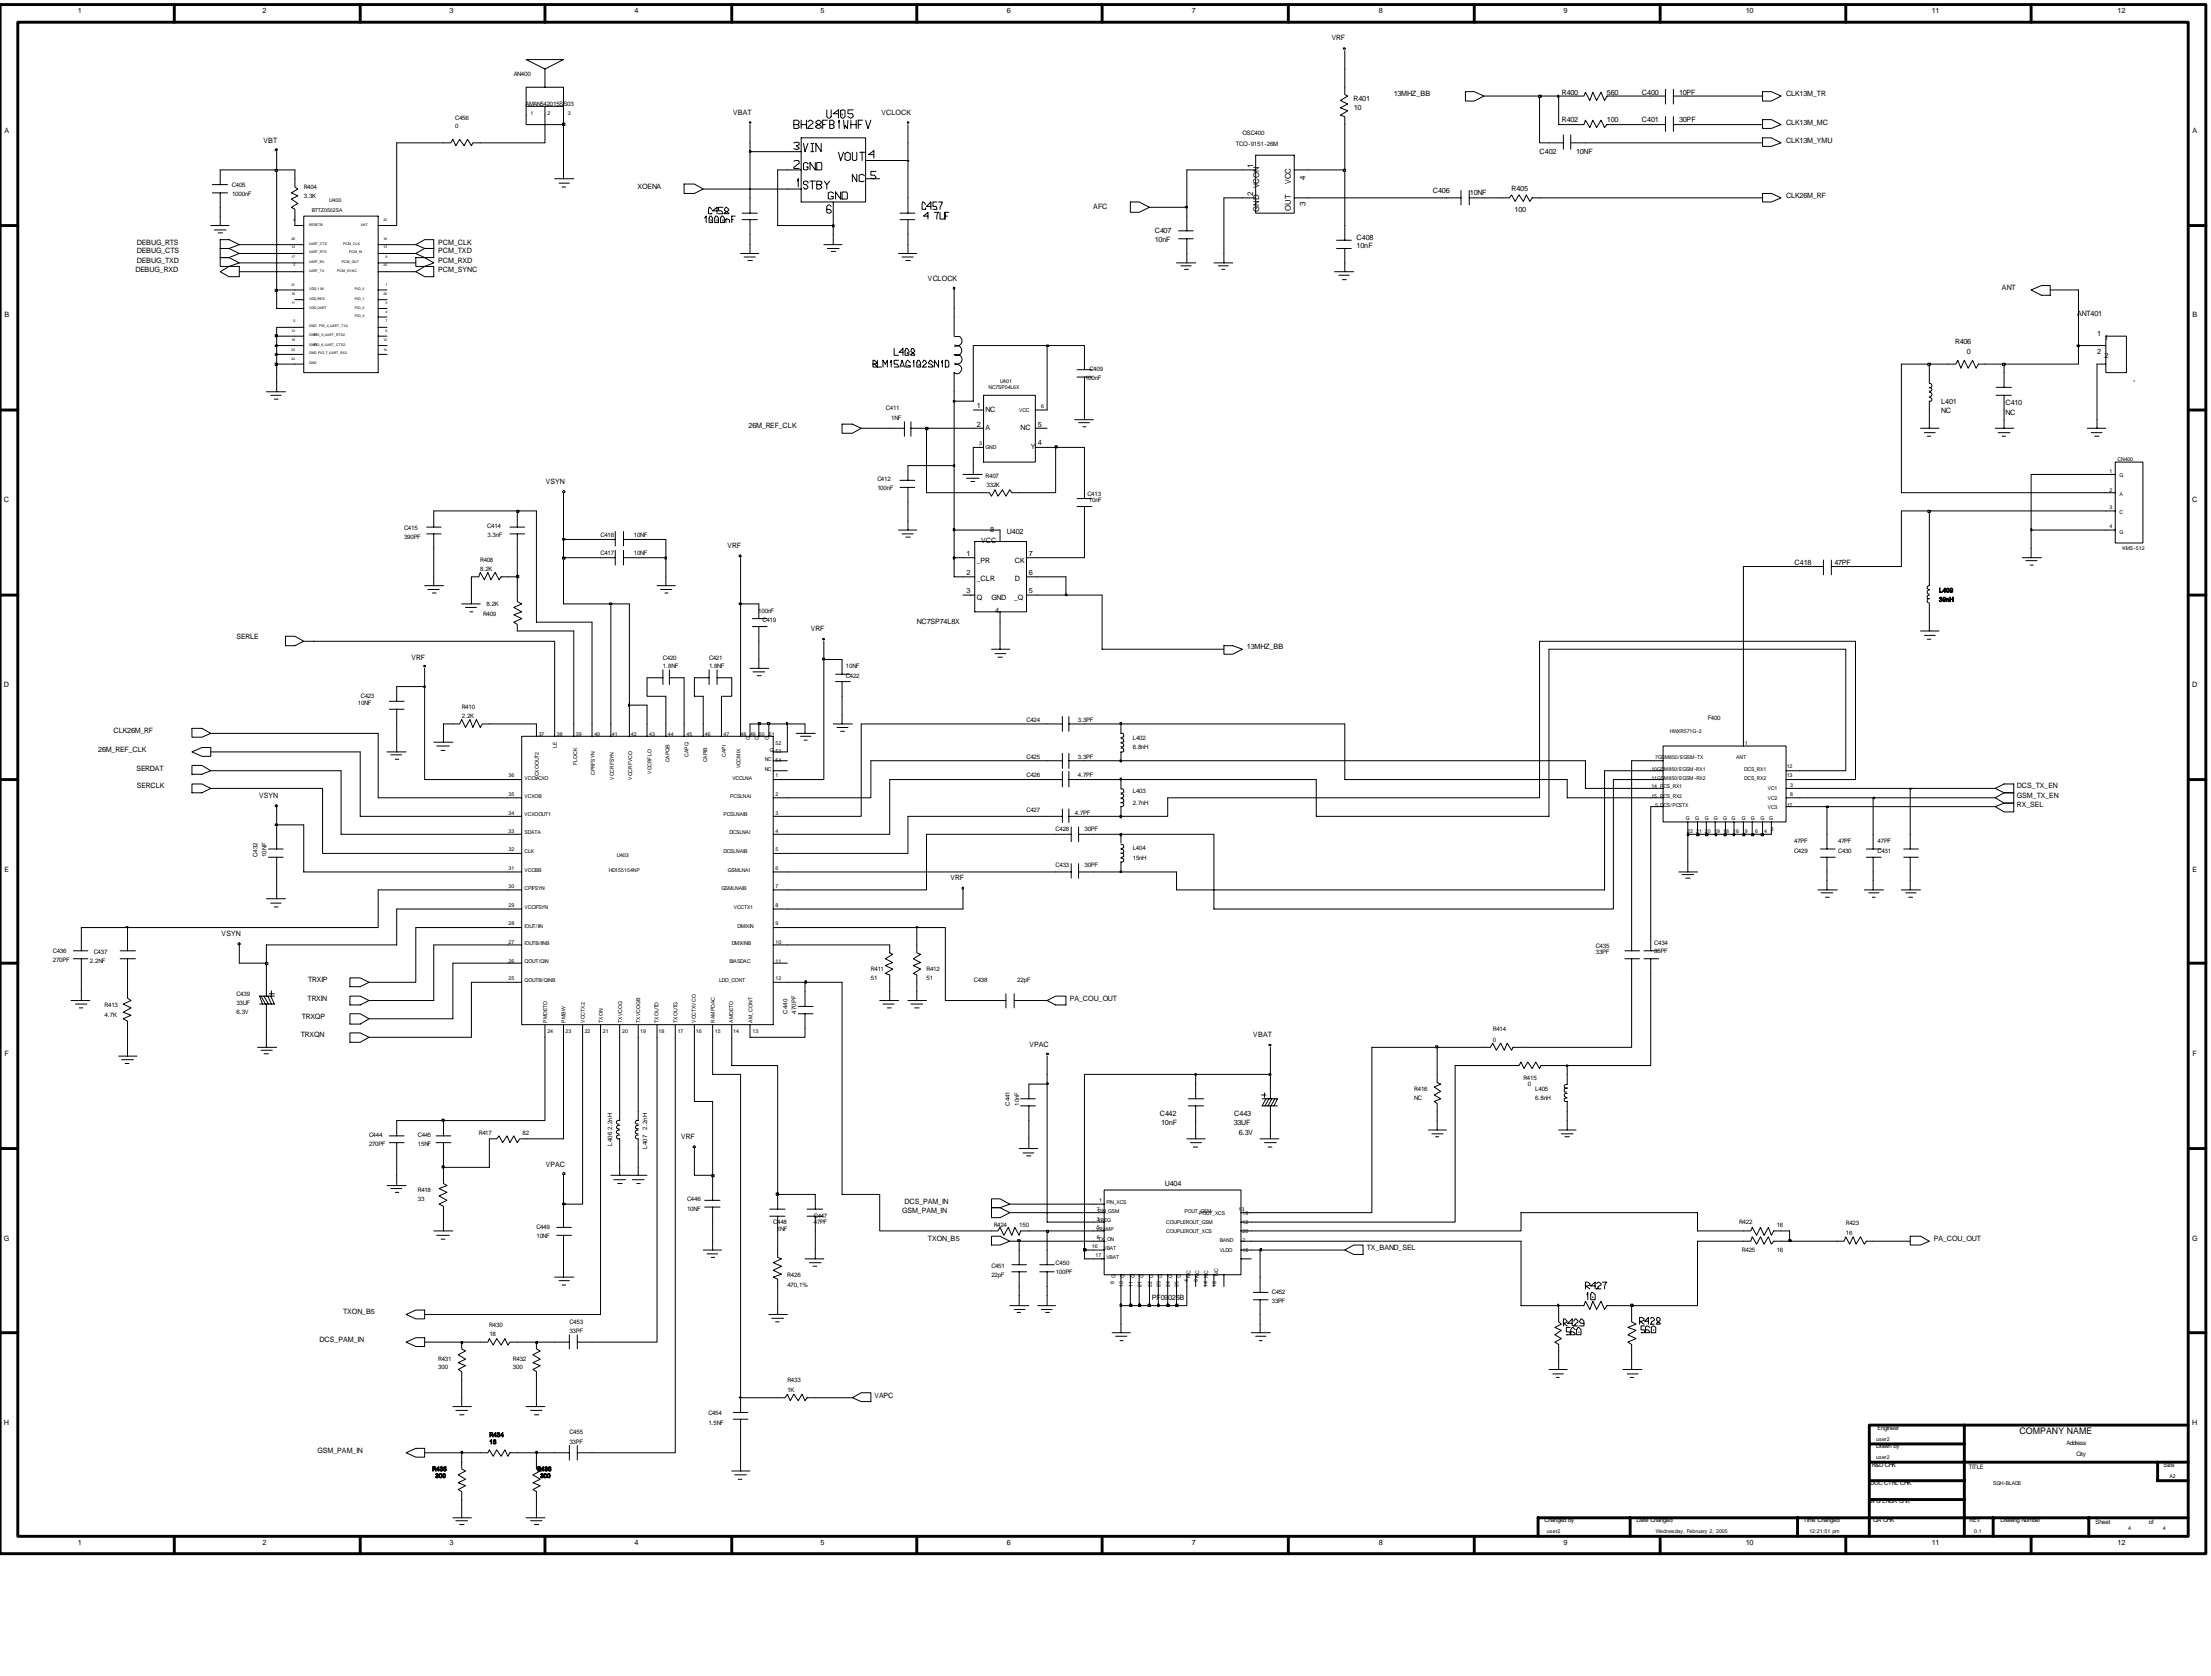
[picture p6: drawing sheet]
<svg xmlns="http://www.w3.org/2000/svg" width="159mm" height="121mm" viewBox="0 0 159 121" stroke-linecap="round" stroke-linejoin="round" font-family="sans-serif">
<defs><g id="words">
<text font-size="24.7" fill="#9cf" x="31.8" y="93.7" transform="rotate(-35 31.8 93.7)">Mobilchips</text>
<text font-size=".7" x="145.3" y="103.2">COMPANY NAME</text>
<g font-size=".5">
<text x="95.8" y="2.9">VRF</text>
<text x="125.6" y="1">10</text>
<text x="139" y="1">11</text>
<text x="152.4" y="1">12</text>
<text x="19" y="10.3">VBT</text>
<text x="52.8" y="8.3">VBAT</text>
<text x="63.4" y="8.3">VCLOCK</text>
<text x="97.4" y="7.9">10</text>
<text x="97.4" y="7.3">R401</text>
<text x="100.3" y="6.9">13MHZ_BB</text>
<text x="110.8" y="11.1">C402</text>
<text x="112.4" y="6.8">R400</text>
<text x="112.4" y="8.8">R402</text>
<text x="113.4" y="11.1">10NF</text>
<text x="115.6" y="6.8">560</text>
<text x="115.6" y="8.8">100</text>
<text x="118.1" y="8.8">C401</text>
<text x="118.1" y="6.8">C400</text>
<text x="120.8" y="6.8">10PF</text>
<text x="120.8" y="8.8">30PF</text>
<text x="128.5" y="10.3">CLK13M_YMU</text>
<text x="128.5" y="9">CLK13M_MC</text>
<text x="128.5" y="6.9">CLK13M_TR</text>
<text x="9.9" y="17.6">DEBUG_RTS</text>
<text x="31.5" y="17.6">PCM_CLK</text>
<text x="45.9" y="13.6">XOENA</text>
<text x="78.7" y="15.1">AFC</text>
<text x="83.1" y="17.4">10nF</text>
<text x="83.1" y="16.8">C407</text>
<text x="97.6" y="17.2">C408</text>
<text x="97.6" y="17.9">10nF</text>
<text x="103.1" y="13.9">C406</text>
<text x="105.8" y="14">10NF</text>
<text x="108.8" y="13.7">R405</text>
<text x="109" y="15.3">100</text>
<text x="128.5" y="14.2">CLK26M_RF</text>
<text x="9.7" y="19.5">DEBUG_RXD</text>
<text x="9.9" y="18.9">DEBUG_TXD</text>
<text x="9.9" y="18.2">DEBUG_CTS</text>
<text x="31.5" y="18.9">PCM_RXD</text>
<text x="31.5" y="19.5">PCM_SYNC</text>
<text x="31.5" y="18.2">PCM_TXD</text>
<text x="66.8" y="20.2">VCLOCK</text>
<text x="144" y="20.9">ANT</text>
<text x="149.4" y="22.7">ANT401</text>
<text x="70.9" y="29.7">NC</text>
<text x="139.7" y="29.7">NC</text>
<text x="139.7" y="29">L401</text>
<text x="140.7" y="24.7">R406</text>
<text x="144.3" y="29.1">C410</text>
<text x="144.3" y="29.9">NC</text>
<text x="39.3" y="34.8">VSYN</text>
<text x="53.9" y="30.8">26M_REF_CLK</text>
<text x="73.4" y="31">NC</text>
<text x="52.3" y="39.4">VRF</text>
<text x="70.3" y="41.8">_CLR</text>
<text x="70.3" y="40.5">_PR</text>
<text x="70.6" y="39.1">VCC</text>
<text x="72.4" y="38.4">U402</text>
<text x="73" y="40.5">CK</text>
<text x="129.1" y="40.7">C418</text>
<text x="132" y="40.7">47PF</text>
<text x="17" y="46">SERLE</text>
<text x="29.6" y="47.4">VRF</text>
<text x="58.3" y="45.4">VRF</text>
<text x="66" y="44.9">NC7SP74L8X</text>
<text x="71.3" y="43.2">GND</text>
<text x="73" y="43.2">_Q</text>
<text x="89.7" y="46.7">13MHZ_BB</text>
<text x="8.2" y="52.8">CLK26M_RF</text>
<text x="7.1" y="54.1">26M_REF_CLK</text>
<text x="9.8" y="55.4">SERDAT</text>
<text x="9.9" y="56.7">SERCLK</text>
<text x="18.6" y="57.4">VSYN</text>
<text x="145.1" y="56.7">DCS_TX_EN</text>
<text x="145.1" y="57.4">GSM_TX_EN</text>
<text x="145.1" y="58">RX_SEL</text>
<text x="68.4" y="63.3">VRF</text>
<text x="15.9" y="67.3">VSYN</text>
<text x="22.1" y="72">TRXIN</text>
<text x="22.2" y="70.7">TRXIP</text>
<text x="77" y="72">PA_COU_OUT</text>
<text x="21.6" y="74.6">TRXQN</text>
<text x="21.7" y="73.3">TRXQP</text>
<text x="74.1" y="75.3">VPAC</text>
<text x="90.2" y="74.6">VBAT</text>
<text x="39.3" y="84">VPAC</text>
<text x="49" y="81.9">VRF</text>
<text x="83.4" y="80.3">C442</text>
<text x="83.6" y="80.9">10nF</text>
<text x="88.8" y="80.9">33UF</text>
<text x="88.8" y="80.3">C443</text>
<text x="89.1" y="81.7">6.3V</text>
<text x="64.9" y="87.2">GSM_PAM_IN</text>
<text x="65.1" y="86.6">DCS_PAM_IN</text>
<text x="66.8" y="89.3">TXON_B5</text>
<text x="83.8" y="85.3">U404</text>
<text x="98.4" y="89.9">TX_BAND_SEL</text>
<text x="139.1" y="89.3">PA_COU_OUT</text>
<text x="24.7" y="94.6">TXON_B5</text>
<text x="82.9" y="93.5">PF09026B</text>
<text x="23" y="96.6">DCS_PAM_IN</text>
<text x="62.9" y="100.6">VAPC</text>
<text x="22.9" y="104.5">GSM_PAM_IN</text>
<text x="125.6" y="111.2">10</text>
<text x="139" y="111.2">11</text>
<text x="152.4" y="111.2">12</text>
</g>
<g font-size=".4">
<text x="37" y="5.4">AN400</text>
<text x="32.8" y="8.6">C456</text>
<text x="37.8" y="7.6">AMAN542015SS03</text>
<text x="38.2" y="8.3">1</text>
<text x="40.9" y="8.3">3</text>
<text x="88.9" y="10.5">TCO-9151-26M</text>
<text x="89.4" y="9.7">OSC400</text>
<text x="16.7" y="13.4">C405</text>
<text x="16.7" y="14.1">1000nF</text>
<text x="21.9" y="13.6">R404</text>
<text x="21.9" y="14.2">3.3K</text>
<text x="22.4" y="15.3">BTTZ0502SA</text>
<text x="23.7" y="14.5">U400</text>
<text x="63.7" y="29.5">C411</text>
<text x="71.1" y="28">NC7SP04L6X</text>
<text x="72" y="27.5">U401</text>
<text x="73.3" y="29.7">VCC</text>
<text x="78.1" y="27.3">100nF</text>
<text x="78.4" y="26.7">C409</text>
<text x="63.1" y="35.3">100nF</text>
<text x="63.1" y="34.6">C412</text>
<text x="64.1" y="30.2">1NF</text>
<text x="70.9" y="34.4">R407</text>
<text x="70.9" y="32.3">GND</text>
<text x="71" y="35.1">332K</text>
<text x="78.2" y="35.7">C413</text>
<text x="152.4" y="33.1">CN400</text>
<text x="29.1" y="38.8">390PF</text>
<text x="29.1" y="38.1">C415</text>
<text x="34.6" y="41.1">8.2K</text>
<text x="34.6" y="40.4">R408</text>
<text x="35.1" y="38">C414</text>
<text x="35.1" y="38.6">3.3nF</text>
<text x="43.2" y="38.6">C416</text>
<text x="43.2" y="39.9">C417</text>
<text x="45.6" y="38.6">10NF</text>
<text x="45.6" y="39.9">10NF</text>
<text x="78.3" y="36.1">10nF</text>
<text x="152.7" y="39.6">KMS-512</text>
<text x="34.8" y="44.3">R409</text>
<text x="35" y="43.6">8.2K</text>
<text x="47.7" y="47.4">C420</text>
<text x="51" y="47.4">C421</text>
<text x="54.6" y="44.1">100nF</text>
<text x="54.9" y="44.8">C419</text>
<text x="139.5" y="43.3">39nH</text>
<text x="139.5" y="42.6">L409</text>
<text x="25.7" y="50.7">10NF</text>
<text x="26" y="50.2">C423</text>
<text x="33.2" y="51.7">2.2K</text>
<text x="33.2" y="51">R410</text>
<text x="38.8" y="52.9">37</text>
<text x="40.1" y="52.9">38</text>
<text x="41.4" y="52.9">39</text>
<text x="42.8" y="52.9">40</text>
<text x="44" y="52.9">41</text>
<text x="45.4" y="52.9">42</text>
<text x="46.7" y="52.9">43</text>
<text x="47.7" y="48.1">1.8NF</text>
<text x="48.1" y="52.9">44</text>
<text x="49.4" y="52.9">45</text>
<text x="50.7" y="52.9">46</text>
<text x="51" y="48.1">1.8NF</text>
<text x="52.1" y="52.9">47</text>
<text x="53.3" y="52.9">48</text>
<text x="54" y="52.9">49</text>
<text x="54.6" y="52.9">50</text>
<text x="55.3" y="52.9">51</text>
<text x="55.8" y="53.6">52</text>
<text x="60.9" y="48.8">C422</text>
<text x="60.9" y="48.1">10NF</text>
<text x="73.9" y="51.9">C424</text>
<text x="77.5" y="51.9">3.3PF</text>
<text x="81.5" y="53.9">6.8nH</text>
<text x="81.5" y="53.2">L402</text>
<text x="120.2" y="52.8">HWXR571G-2</text>
<text x="122.9" y="51.8">F400</text>
<text x="36.6" y="59.9">33</text>
<text x="36.6" y="55.9">36</text>
<text x="36.6" y="57.2">35</text>
<text x="36.6" y="58.6">34</text>
<text x="37.8" y="56.1">VCCVCXO</text>
<text x="37.8" y="57.4">VCXOB</text>
<text x="37.8" y="58.7">VCXOOUT1</text>
<text x="52.1" y="58.7">PCSLNAIB</text>
<text x="52.5" y="57.4">PCSLNAI</text>
<text x="52.7" y="56.1">VCCLNA</text>
<text x="55" y="54.7">NC</text>
<text x="55" y="55.4">NC</text>
<text x="55.8" y="54.2">53</text>
<text x="55.8" y="54.9">54</text>
<text x="73.9" y="58.4">C427</text>
<text x="73.9" y="55.9">C426</text>
<text x="73.9" y="54.6">C425</text>
<text x="76" y="59.8">C428</text>
<text x="77.3" y="58.6">4.7PF</text>
<text x="77.5" y="55.9">4.7PF</text>
<text x="77.5" y="54.6">3.3PF</text>
<text x="78" y="59.8">30PF</text>
<text x="81.5" y="57">L403</text>
<text x="81.5" y="57.9">2.7nH</text>
<text x="118.8" y="55.4">10GSM850/EGSM-RX1</text>
<text x="118.8" y="56.1">11GSM850/EGSM-RX2</text>
<text x="118.8" y="56.7">14 PCS_RX1</text>
<text x="118.8" y="57.4">15 PCS_RX2</text>
<text x="119.1" y="58">5 DCS/PCSTX</text>
<text x="119.1" y="54.6">7GSM850/EGSM-TX</text>
<text x="121.4" y="59.9">22</text>
<text x="122" y="59.9">21</text>
<text x="122.7" y="59.9">20</text>
<text x="123.3" y="59.9">19</text>
<text x="124" y="59.9">18</text>
<text x="124.7" y="59.9">16</text>
<text x="124.9" y="54.6">ANT</text>
<text x="125.5" y="55.4">DCS_RX1</text>
<text x="125.5" y="56.1">DCS_RX2</text>
<text x="127.2" y="56.8">VC1</text>
<text x="127.2" y="57.6">VC2</text>
<text x="127.2" y="58.2">VC3</text>
<text x="128.6" y="55.3">12</text>
<text x="128.6" y="55.9">13</text>
<text x="128.6" y="58">17</text>
<text x="36.6" y="63.9">30</text>
<text x="36.6" y="61.2">32</text>
<text x="36.6" y="62.6">31</text>
<text x="36.6" y="65.2">29</text>
<text x="37.8" y="64">CPIFSYN</text>
<text x="37.8" y="60">SDATA</text>
<text x="37.8" y="61.4">CLK</text>
<text x="37.8" y="62.7">VCCBB</text>
<text x="37.8" y="65.4">VCCIFSYN</text>
<text x="43.8" y="62.7">HD155154NP</text>
<text x="44.4" y="61.7">U403</text>
<text x="51.9" y="64">GSMLNAIB</text>
<text x="52.1" y="61.4">DCSLNAIB</text>
<text x="52.4" y="62.7">GSMLNAI</text>
<text x="52.5" y="60">DCSLNAI</text>
<text x="52.8" y="65.4">VCCTX1</text>
<text x="76" y="62.3">C433</text>
<text x="78" y="62.3">30PF</text>
<text x="81.5" y="61.2">L404</text>
<text x="81.5" y="61.9">15nH</text>
<text x="129.1" y="60.7">47PF</text>
<text x="129.1" y="61.4">C429</text>
<text x="132.3" y="60.7">47PF</text>
<text x="132.3" y="61.4">C430</text>
<text x="135.1" y="61.4">C431</text>
<text x="135.1" y="60.7">47PF</text>
<text x="3.8" y="69.2">270PF</text>
<text x="3.8" y="68.5">C436</text>
<text x="6.5" y="69.3">2.2NF</text>
<text x="6.7" y="68.7">C437</text>
<text x="17" y="71.7">C439</text>
<text x="36.6" y="67.9">27</text>
<text x="36.6" y="66.6">28</text>
<text x="36.6" y="70.5">25</text>
<text x="36.6" y="69.2">26</text>
<text x="37.8" y="68">IOUTB/IINB</text>
<text x="37.8" y="66.7">IOUT/IIN</text>
<text x="37.8" y="70.7">QOUTB/QINB</text>
<text x="37.8" y="69.3">QOUT/QIN</text>
<text x="51.7" y="70.7">LDO_CONT</text>
<text x="52.5" y="69.3">BIASDAC</text>
<text x="52.7" y="68">DMIXINB</text>
<text x="53.1" y="66.7">DMIXIN</text>
<text x="55.8" y="70.5">12</text>
<text x="55.8" y="69.2">11</text>
<text x="55.8" y="67.9">10</text>
<text x="62.7" y="69.9">R411</text>
<text x="62.7" y="70.5">51</text>
<text x="66.7" y="69.9">R412</text>
<text x="66.7" y="70.5">51</text>
<text x="70.1" y="70.7">C438</text>
<text x="73.2" y="70.7">22pF</text>
<text x="114.8" y="68.7">33PF</text>
<text x="114.8" y="68.2">C435</text>
<text x="119" y="68.5">33PF</text>
<text x="119" y="68">C434</text>
<text x="7.5" y="72.4">R413</text>
<text x="7.5" y="73.1">4.7K</text>
<text x="17" y="72.9">6.3V</text>
<text x="17" y="72.3">33UF</text>
<text x="39.4" y="74.3">24</text>
<text x="40.7" y="74.3">23</text>
<text x="42.1" y="74.3">22</text>
<text x="43.4" y="74.3">21</text>
<text x="44.8" y="74.3">20</text>
<text x="46.1" y="74.3">19</text>
<text x="47.4" y="74.3">18</text>
<text x="48.8" y="74.3">17</text>
<text x="50.1" y="74.3">16</text>
<text x="51.4" y="74.3">15</text>
<text x="52.8" y="74.3">14</text>
<text x="54.1" y="74.3">13</text>
<text x="107.4" y="74.2">R414</text>
<text x="109.6" y="77.7">R415</text>
<text x="26.6" y="82.4">270PF</text>
<text x="26.6" y="81.8">C444</text>
<text x="30.1" y="82.4">15NF</text>
<text x="30.1" y="81.8">C445</text>
<text x="34.4" y="81.7">R417</text>
<text x="37.6" y="81.7">82</text>
<text x="101.8" y="79.1">NC</text>
<text x="101.8" y="78.5">R416</text>
<text x="110.5" y="78.5">L405</text>
<text x="110.5" y="79.1">6.8nH</text>
<text x="30.1" y="85.8">R418</text>
<text x="30.1" y="86.4">33</text>
<text x="38.6" y="89.1">10NF</text>
<text x="38.6" y="88.4">C449</text>
<text x="49.4" y="86.4">C446</text>
<text x="49.4" y="87.1">10NF</text>
<text x="55.6" y="88.1">C448</text>
<text x="55.9" y="88.6">1NF</text>
<text x="58.6" y="87.6">C447</text>
<text x="58.6" y="88.1">47PF</text>
<text x="71.5" y="88.2">R424</text>
<text x="73.3" y="88.2">150</text>
<text x="78.6" y="89.8">16</text>
<text x="78.9" y="88.6">VRAMP</text>
<text x="79" y="87.9">VREG</text>
<text x="79" y="87.2">PIN_GSM</text>
<text x="79" y="89.3">TX_ON</text>
<text x="79.4" y="89.9">VBAT</text>
<text x="79.6" y="86.6">PIN_XCS</text>
<text x="83.9" y="88">COUPLEROUT_GSM</text>
<text x="83.9" y="88.7">COUPLEROUT_XCS</text>
<text x="85.2" y="87.2">POUT_GSM</text>
<text x="86.3" y="87.4">POUT_XCS</text>
<text x="87.8" y="89.4">BAND</text>
<text x="89.1" y="87.1">13</text>
<text x="89.4" y="88">12</text>
<text x="89.4" y="89.4">2</text>
<text x="89.4" y="88.7">20</text>
<text x="89.4" y="87.4">19</text>
<text x="125.1" y="88.1">R422</text>
<text x="127.8" y="88.2">16</text>
<text x="132.8" y="88.1">R423</text>
<text x="132.8" y="88.9">16</text>
<text x="35.2" y="95.5">R430</text>
<text x="41" y="95.9">33PF</text>
<text x="41" y="95.3">C453</text>
<text x="56.7" y="91.9">R426</text>
<text x="56.7" y="92.6">470,1%</text>
<text x="71.3" y="91.9">22pF</text>
<text x="71.3" y="91.2">C451</text>
<text x="76" y="91.7">100PF</text>
<text x="76" y="91">C450</text>
<text x="78.8" y="90.5">17</text>
<text x="79.6" y="90.6">VBAT</text>
<text x="87.8" y="90">VLDO</text>
<text x="89.4" y="90">15</text>
<text x="91.5" y="93.1">C452</text>
<text x="91.5" y="93.7">33PF</text>
<text x="125.3" y="90">R425</text>
<text x="127.8" y="90">16</text>
<text x="31.5" y="97.9">R431</text>
<text x="31.5" y="98.5">300</text>
<text x="35.2" y="96.1">18</text>
<text x="36.9" y="97.9">R432</text>
<text x="36.9" y="98.5">300</text>
<text x="51" y="101.8">C454</text>
<text x="56.7" y="100.1">1K</text>
<text x="56.7" y="99.5">R433</text>
<text x="31.1" y="105.8">R435</text>
<text x="31.3" y="106.3">300</text>
<text x="35.2" y="103.9">18</text>
<text x="35.2" y="103.4">R434</text>
<text x="38.7" y="105.8">R436</text>
<text x="38.9" y="106.3">300</text>
<text x="41" y="103.2">C455</text>
<text x="41" y="103.9">33PF</text>
<text x="51" y="102.5">1.5NF</text>
<text x="134.6" y="106.8">DOC CTRL CHK</text>
<text x="134.7" y="105.6">R&amp;D CHK</text>
<text x="135" y="104.2">Drawn by</text>
<text x="135" y="105">user2</text>
<text x="135" y="103.7">user2</text>
<text x="135.1" y="102.9">Engineer</text>
<text x="141.7" y="105.7">TITLE</text>
<text x="143.4" y="106.8">SGH-BLADE</text>
<text x="148.7" y="104">Address</text>
<text x="149.4" y="104.7">City</text>
<text x="155.7" y="105.6">Size</text>
<text x="156.1" y="106.3">A2</text>
<text x="111.1" y="109.5">Changed by</text>
<text x="111.3" y="110.3">user2</text>
<text x="117.8" y="109.5">Date Changed</text>
<text x="119.1" y="110.3">Wednesday, February 2, 2005</text>
<text x="129.8" y="109.5">Time Changed</text>
<text x="130.2" y="110.3">12:21:51 pm</text>
<text x="134.5" y="108.1">MFG ENGR CHK</text>
<text x="134.8" y="109.5">QA CHK</text>
<text x="141.7" y="109.5">REV</text>
<text x="142" y="110.3">0.1</text>
<text x="143.9" y="109.5">Drawing Number</text>
<text x="150.8" y="109.6">Sheet</text>
<text x="154.6" y="109.6">of</text>
</g>
<g font-size=".3">
<text x="21" y="17.9">14</text>
<text x="21" y="17.2">26</text>
<text x="22.2" y="16.2">RESETB</text>
<text x="22.2" y="17.6">UART_CTS</text>
<text x="24.7" y="17.6">PCM_CLK</text>
<text x="26" y="16.2">ANT</text>
<text x="27.6" y="17.9">13</text>
<text x="27.6" y="15.9">22</text>
<text x="27.6" y="17.2">16</text>
<text x="21" y="21.9">11</text>
<text x="21" y="23.9">12</text>
<text x="21" y="21.2">18</text>
<text x="21" y="20.5">21</text>
<text x="21" y="18.5">17</text>
<text x="22.2" y="22.2">VDD_UART</text>
<text x="22.2" y="18.2">UART_RTS</text>
<text x="22.2" y="23.5">GND PIO_4_UART_TX2</text>
<text x="22.2" y="18.9">UART_RX</text>
<text x="22.2" y="21.6">VDD_REG</text>
<text x="22.2" y="19.5">UART_TX</text>
<text x="22.2" y="20.9">VDD_1.8V</text>
<text x="24.3" y="19.5">PCM_SYNC</text>
<text x="24.6" y="18.9">PCM_OUT</text>
<text x="25.1" y="18.2">PCM_IN</text>
<text x="25.5" y="20.9">PIO_0</text>
<text x="25.5" y="22.2">PIO_2</text>
<text x="25.5" y="22.8">PIO_3</text>
<text x="25.5" y="21.6">PIO_1</text>
<text x="27.6" y="21.2">25</text>
<text x="27.6" y="19.2">20</text>
<text x="21" y="25.2">23</text>
<text x="21" y="25.9">24</text>
<text x="21" y="24.5">19</text>
<text x="22.2" y="24.2">GND</text>
<text x="22.2" y="25.5">GND PIO_7_UART_RX2</text>
<text x="22.2" y="26.2">GND</text>
<text x="22.2" y="24.9">GND</text>
<text x="22.6" y="24.9">PIO_6_UART_CTS2</text>
<text x="22.6" y="24.2">PIO_5_UART_RTS2</text>
<text x="27.6" y="24.5">10</text>
<text x="27.6" y="25.2">15</text>
</g>
</g></defs>
<path d="M0 120.6v-120.6h159.1v120.6" fill="none" stroke="#fff" stroke-width=".07"/>
<g fill="none" stroke="#000" stroke-width=".07">
<path d="M15.2 16.2h1.3M15.3 13.3h1.1M15.3 13.9h1.1M15.4 16.5h.9M15.7 16.8h.3M15.8 19.5l.7-.3h.7v.7h-.7zM15.8 17.9h.7l.7 .3-.7 .3h-.7zM15.8 17.2h.7l.7 .4-.7 .3h-.7zM15.8 18.5h.7l.7 .4-.7 .3h-.7zM15.8 12.2v1.1M15.8 13.9v1M15.8 15.5v.7"/>
<path d="M19.8 10.7h.1v.1zM19.9 10.9v1.3M21.2 12.9v.6l.2 .1-.4 .3 .4 .2-.4 .2 .4 .3-.4 .3 .2 .2v.4M21.2 16.2h.7M21.2 19.5h.7M21.2 18.9h.7M21.2 17.6h.7M21.2 18.2h.7M21.9 15.5h5.3v11.3h-5.3zM27.2 16.2h.6M27.2 19.5h.6M27.2 18.9h.6"/>
<path d="M27.2 17.6h.6M27.2 18.2h.6M29.9 19.5l.7-.3h.6v.7h-.6zM29.9 18.2l.7-.3h.6v.6h-.6zM29.9 18.5h.7l.6 .4-.6 .3h-.7zM29.9 17.6l.7-.4h.6v.7h-.6zM31.9 10.3h.5l.2-.3 .2 .5 .3-.5 .3 .5 .2-.5 .3 .5 .1-.2h.6M37.9 6.3h2.6v1.4h-2.6zM37.9 7.7v.6M39.2 5l-1.3-.7h2.6l-1.3 .7v1.3M39.2 7.7v.6M39.9 12.9h1.4"/>
<path d="M40.2 13.2h.8M40.4 13.5h.3M40.5 7.7v.6M40.5 12.2v.7M49.2 13.2h.8l.6 .4-.6 .3h-.8zM53.3 18.2h1.3M53.4 15.3h1.1M53.4 15.8h1.1M53.5 18.5h.8M53.8 18.7h.3M53.9 8.8l.1 .1zM54 9v1.3"/>
<path d="M54 14.2v1.1M54 15.8v1.1M54 17.6v.6M56.7 12.2h.9M56.7 13.6h.9M56.7 10.9h.9M57.6 9.9h4.7v4.6h-4.7zM59.3 17.6h1.3M59.5 17.9h.9M59.8 18.1h.3M60 14.5v1M60 16.9v.7"/>
<path d="M62.3 12.9h1M62.3 11.5h1M64.7 18.2h1.3M64.8 15.3h1M64.8 15.8h1M64.9 18.5h.8M65.2 18.7h.3M65.3 8.8l.1 .1zM65.3 9v1.3M65.3 14.2v1.1M65.3 15.8v1.1M65.3 17.6v.6"/>
<path d="M81.3 14.5h.7l.7 .4-.7 .4h-.7zM84.7 18.9h1.3M84.8 16.6h1.1M84.8 17.2h1.1M85 19.1h.7M85.2 19.4h.3M85.4 15.5v1.1M85.4 17.2v1.7M87.3 18.9h1.4M87.7 19.1h.7M87.9 19.4h.2M88.1 18.2v.7"/>
<path d="M89.4 12.2h.9M89.4 14.2h.9M90.3 11.2h2.8v4.1h-2.8zM93.1 12.2h1M93.1 14.2h1M96 19.5h1.4M96.2 17.9h1M96.2 17.3h1M96.3 19.8h.8M96.7 3.5h.1h-.1zM96.8 6.3v.5l.2 .1-.6 .3 .6 .3-.6 .3 .6 .2-.6 .3 .4 .1v.6M96.8 3.7v1.3"/>
<path d="M96.8 16.2v1.1M96.8 17.9v1.6M104.1 14.2h1M105.1 13.7v1M105.4 6.6h.7l.7 .3-.7 .4h-.7zM105.7 14.2h1.1M105.7 13.7v1M108.1 14.2h.5l.2-.2 .2 .5 .3-.5 .3 .5 .2-.5 .3 .5 .1-.3h.6M111.5 10.3h1M112.5 9.7v1M113 10.3h1.1M113 9.7v1"/>
<path d="M113.4 9h.6l.1-.4 .3 .6 .2-.6 .3 .6 .3-.6 .3 .6 .1-.2h.5M113.4 6.9h.6l.1-.3 .3 .6 .2-.6 .3 .6 .3-.6 .3 .6 .1-.3h.5M118.8 9h1M118.8 6.9h1M119.8 6.4v1.1M119.8 8.4v1.1M120.4 9h1M120.4 6.4v1.1M120.4 8.4v1.1M120.4 6.9h1M126.8 6.6h.7l.7 .3-.7 .4h-.7zM126.8 13.9h.7l.7 .3-.7 .3h-.7z"/>
<path d="M126.8 8.6h.7l.7 .4-.7 .2h-.7zM126.8 9.9h.7l.7 .4-.7 .2h-.7zM19.2 28.2h1.3M19.5 28.4h.7M19.7 28.7h.3M19.9 27.5v.7M21.2 26.2h.7M21.2 24.9h.7M21.2 20.9h.7M21.2 21.6h.7M21.2 22.2h.7M21.2 23.5h.7"/>
<path d="M21.2 24.2h.7M21.2 25.5h.7M27.2 24.9h.6M27.2 20.9h.6M27.2 21.6h.6M27.2 22.2h.6M27.2 22.8h.6M27.2 23.5h.6M27.2 24.2h.6M27.2 25.5h.6M30.7 38.4h1M30.7 37.9h1"/>
<path d="M31.2 36.8v1.1M31.2 38.4v1M36.7 38.4h1.1M36.7 37.9h1.1M37.2 36.8v1.1M37.2 38.4v1M40.5 35.3l.1 .1h-.1zM40.5 35.4v1.4M43.2 38.8h1.1M44.3 38.2v1.1M44.3 39.6v1.1M44.9 38.8h1"/>
<path d="M44.9 38.2v1.1M44.9 39.6v1.1M53.2 39.9h.1v.2l-.1-.1zM60.6 30.5h.7l.7 .3-.7 .4h-.7zM64 30.8h1.1M64.7 38.1h1.3M64.8 35.1h1M64.8 34.6h1M64.9 38.4h.8M65.1 30.3v1.1M65.2 38.6h.3M65.3 33.5v1.1"/>
<path d="M65.3 35.1v1M65.3 37.5v.6M65.5 30.8h1.2M65.5 30.3v1.1M68.6 20.7h.1v.1zM68.7 20.9v1.3M68.7 22.8v1.4M68.7 24.9a.34 .34 0 0 1 .5 .3 .34 .34 0 0 1-.5 .3M68.7 26.2a.34 .34 0 0 1 .5 .4 .34 .34 0 0 1-.5 .2v1.4M68.7 24.2a.34 .34 0 0 1 .5 .3 .34 .34 0 0 1-.5 .3M68.7 25.6a.34 .34 0 0 1 .5 .2 .34 .34 0 0 1-.5 .3M69.3 34.1h1.4"/>
<path d="M69.5 34.4h1M69.9 34.6h.2M70 30.8h.8M70 33.5v.6M70 29.5h.8M70 32.2h.8M70.1 39h3.8v5h-3.8zM70.7 35.4h.5l.1 .3 .3-.5 .2 .5 .3-.5 .3 .5 .3-.5 .1 .2h.5M70.8 28.4h3.7v4.8h-3.7zM72 38.1v.9M74.5 30.8h.8M74.5 29.5h.8"/>
<path d="M74.5 32.2h.8M77.3 30.2h1.4M77.5 36.4h1.1M77.5 35.9h1.1M77.5 27.1h1.1M77.5 26.6h1.1M77.6 30.4h.8M77.9 30.7h.2M78 25.5v1.1M78 27.1v1.1M78 29.5v.7M78 34.8v1.1"/>
<path d="M78 36.4v1.1M96.6 20.1h.3M138.2 30.8h1.3M138.5 31.1h.7M138.7 31.4h.2M138.8 27.6h.1l.1 .1-.1 .2h-.1M138.8 28.2h.1l.1 .2-.1 .1h-.1M138.8 27.9l.2 .1-.1 .2-.1-.1M138.8 28.6l.2 .1-.1 .2h-.1v.6M138.8 26.8v.7M138.8 30.2v.6M140.2 26.2h.5l.2-.3 .2 .6 .2-.6 .3 .6 .3-.6 .3 .6 .2-.3h.4"/>
<path d="M143.6 30.8h1.3M143.6 28.4h1.1M143.6 27.9h1.1M143.8 31.1h.8M144 31.4h.3M144.2 26.8v1.1M144.2 28.4v1.1M144.2 30.2v.6M146.1 20.9l.8-.4h.6v.7h-.6zM146.1 39.4v.7M150.2 30.8h1.3M150.5 31.1h.7"/>
<path d="M150.7 31.4h.3M150.9 26.2h.6M150.9 24.9h.6M150.9 30.2v.6M151.5 24.2h1.5v2.6h-1.5zM151.5 38.1h.7M151.5 34.1h.7M151.5 35.4h.7M151.5 36.8h.7M152.2 33.2h2v5.9h-2zM13.8 52.4h.7l.7 .4-.7 .2h-.7zM13.8 56.4h.7l.7 .3-.7 .3h-.7z"/>
<path d="M13.8 55.1h.7l.7 .3-.7 .3h-.7zM13.8 54.1l.7-.3h.7v.6h-.7zM19.8 57.9h.1v.1h-.1zM19.9 58v1.3M20.5 45.8h.7l.7 .3-.7 .4h-.7zM27.8 54.1h1.4M28 51h1.1M28 50.5h1.1M28.1 54.3h.8M28.4 54.6h.3M28.5 49.4v1.1M28.5 51v1.1"/>
<path d="M28.5 53.4v.7M30.5 47.9h.1v.1h-.1zM30.6 42.1h1.3M30.6 48.1v1.3M30.8 42.4h.8M31.1 42.7h.3M31.2 41.5v.6M31.2 53.4h1.4M31.4 53.7h.9M31.7 54h.3M31.9 52.8v.6M32.6 52.1h.5l.1-.3 .3 .5 .3-.5 .2 .5 .3-.5 .3 .5 .1-.2h.5"/>
<path d="M33.2 43.4h1.4M33.5 43.7h.8M33.8 44h.2M33.9 41.5h.5l.2-.3 .3 .5 .2-.5 .2 .5 .3-.5 .3 .5 .2-.2h.4M33.9 42.8v.6M36.5 57.4h1M36.5 56.1h1M36.5 58.7h1M37.2 42.8v.5l.3 .1-.5 .3 .5 .3-.5 .2 .5 .3-.5 .3 .2 .1v.5M37.5 53h18.1v20.7h-18.1zM38.6 52.1v.9M39.9 52.1v.9"/>
<path d="M41.3 52.1v.9M42.6 52.1v.9M43.2 40.1h1.1M44 52.1v.9M44.9 40.1h1M45.3 52.1v.9M46.6 52.1v.9M46.6 48.8h1.1M47.3 42.1h1.3M47.5 42.4h.8M47.7 48.2v1M47.8 42.7h.3"/>
<path d="M47.9 41.5v.6M47.9 52.1v.9M48.2 48.8h1M48.2 48.2v1M49.2 52.1v.9M50 48.8h1M50.6 52.1v.9M51 48.2v1M51.6 48.8h1.1M51.6 48.2v1M51.9 52.1v.9M53.3 40.1v1.4"/>
<path d="M53.3 52.1v.9M54 48.1h1.3M54 52.1v.9M54.1 45.1h1.1M54.1 44.5h1.1M54.2 48.3h.8M54.5 48.6h.3M54.6 43.4v1.1M54.6 45.1v1M54.6 47.4v.7M54.6 52.1v.9M55.3 52.1v.9"/>
<path d="M55.6 57.4h1.1M55.6 56.1h1.1M55.6 54.7h1.1M55.6 55.4h1.1M55.6 58.7h1.1M55.6 54.1h1.1M57.3 52.8h1.4M57.6 53h.7M57.9 53.2h.2M57.9 52.1v.7M59.2 45.9h.1v.1h-.1zM59.3 46.1v1.3"/>
<path d="M60 52.1h1.3M60.1 49h1.1M60.1 48.5h1.1M60.2 52.3h.8M60.5 52.6h.3M60.6 47.4v1.1M60.6 49v1.1M60.6 51.4v.7M69.3 40.1h.8M69.3 41.5h.8M69.3 42.8h.8M71.3 46.7h1.4"/>
<path d="M71.6 47h.8M71.8 47.3h.3M72 44v.8M72 46.1v.6M73.9 40.1h.8M73.9 41.5h.8M73.9 42.8h.8M75.3 56.1h1.1M75.3 54.7h1.1M75.3 58.7h1.1M75.3 52.1h1.1M76.4 51.6v1"/>
<path d="M76.4 54.2v1.1M76.4 55.5v1.1M76.4 58.2v1M76.9 56.1h1.1M76.9 54.7h1.1M76.9 51.6v1M76.9 54.2v1.1M76.9 55.5v1.1M76.9 58.2v1M76.9 58.7h1.1M76.9 52.1h1.1M77.1 59.5v1"/>
<path d="M77.6 59.5v1M80.7 52.1v.7h.1l.1 .2h-.2M80.7 53.5a.14 .14 0 0 1 .2 .1 .14 .14 0 0 1-.2 .1M80.7 53.1h.1l.1 .3h-.2M80.7 53.8h.1l.1 .2-.2 .1v.6M80.7 56.8h.1l.1 .2h-.2M80.7 57.5h.1l.1 .2h-.2M80.7 57.1h.1l.1 .2-.2 .1M80.7 57.8l.1-.1 .1 .2-.2 .1v.7M80.7 56.1v.6M88.1 46.5h.6l.7 .2-.7 .4h-.6zM118.8 58h.9"/>
<path d="M118.8 57.4h.9M118.8 56.7h.9M118.8 56.1h.9M118.8 54.7h.9M118.8 55.4h.9M119.7 53.7h8.8v5.4h-8.8zM121.4 59.1v.9M122.1 59.1v.9M122.8 59.1v.9M123.4 59.1v.9M124.2 59.1v.9M124.8 59.1v.9"/>
<path d="M125.4 52.8v.9M125.4 59.1v.9M126.1 59.1v.9M126.8 59.1v.9M127.5 59.1v.9M128.5 58h1M128.5 57.4h1M128.5 56.7h1M128.5 56.1h1M128.5 55.4h1M130.1 40.8h1.1M131.2 40.3v1"/>
<path d="M131.8 40.8h1M131.8 40.3v1M138.2 45.4h1.3M138.5 45.7h.7M138.7 46h.2M138.8 42.8l-.1 .1v.1l.1 .1h-.1v.2l.1 .1M138.8 42.4l-.1 .1v.2h.1M138.8 41.5v.6l-.1 .1v.1l.1 .1M138.8 43.4v.7M138.8 44.8v.6M143.6 56.7l.6-.3h.7v.6h-.7zM143.6 58l.6-.2h.7v.6h-.7z"/>
<path d="M143.6 57.4l.6-.4h.7v.8h-.7zM145.5 40.1h1.4M145.8 40.3h.8M146.1 40.7h.2M5.1 72h1.4M5.3 69h1M5.3 68.4h1M5.4 72.2h.9M5.7 72.5h.3M5.9 67.3v1.1M5.9 69v1M5.9 71.3v.7"/>
<path d="M8.5 76h1.4M8.6 69h1.1M8.6 68.4h1.1M8.8 76.2h.8M9 76.5h.3M9.2 71.3v.5l.2 .2-.5 .2 .5 .3-.5 .3 .5 .2-.5 .3 .3 .2v.5M9.2 67.3v1.1M9.2 69v1M9.2 75.3v.7M17.1 67.9l.1-.1 .1 .1-.1 .1zM17.2 68v1.3M18.5 75.3h1.4"/>
<path d="M18.8 71.7l.3 .5M18.8 75.6h.8M19 71.7l.3 .5M19 75.8h.3M19.2 64.7h1.3M19.2 70.7v1M19.2 72.2v1.1M19.2 74.6v.7M19.3 71.7l.2 .5M19.3 61.7h1.1M19.3 61.1h1.1M19.4 71.5h.3"/>
<path d="M19.5 65h.7M19.5 71.7l.2 .5h-1M19.5 71.3v.3M19.7 65.2h.3M19.7 71.7h-1l.2 .5M19.9 60v1.1M19.9 61.7v1M19.9 64v.7M25.2 72.9h.7l.7 .4-.7 .4h-.7zM25.2 70.3h.7l.7 .4-.7 .3h-.7zM25.2 74.3h.7l.7 .3-.7 .4h-.7zM25.2 71.7h.7l.7 .3-.7 .3h-.7z"/>
<path d="M36.5 64h1M36.5 62.7h1M36.5 70.7h1M36.5 69.3h1M36.5 68h1M36.5 66.7h1M36.5 65.4h1M36.5 61.4h1M36.5 60h1M39.2 73.7v.9M40.5 73.7v.9M41.9 73.7v.9"/>
<path d="M43.2 73.7v.9M44.6 80v.6h-.2v.1l.1 .2M44.6 73.7v.9M45.9 80v.6h-.1l-.1 .1 .2 .2M45.9 73.7v.9M47.3 73.7v.9M48.6 73.7v.9M50 73.7v.9M51.3 73.7v.9M52.7 73.7v.9M54 73.7v.9M55.6 64h1.1"/>
<path d="M55.6 62.7h1.1M55.6 70.7h1.1M55.6 69.3h1.1M55.6 68h1.1M55.6 66.7h1.1M55.6 65.4h1.1M55.6 61.4h1.1M55.6 60h1.1M57.4 72.9h1.1M57.4 72.4h1.1M57.9 71.3v1.1M57.9 72.9v1.1"/>
<path d="M63.3 72h1.4M63.5 72.2h.8M63.8 72.5h.3M64 68v.5l.2 .2-.5 .3 .5 .2-.5 .3 .5 .2-.5 .3 .3 .1v.6M64 71.3v.7M65.3 72h1.4M65.5 72.2h.9M65.8 72.5h.3M66 68v.5l.2 .2-.5 .3 .5 .2-.5 .3 .5 .2-.5 .3 .3 .1v.6M66 71.3v.7M69.2 63.8l.1 .1v.1zM69.3 64v1.4"/>
<path d="M71.3 72h1.1M72.4 71.5v1M73 72h1M73 71.5v1M73.4 79.6h1.1M73.4 79h1.1M74 78v1M74 79.6v1M75.3 75.8h.1l-.1 .1zM75.3 72l.7-.3h.7v.6h-.7zM75.3 76v1.3M76 62.7h1.1"/>
<path d="M76 60h1.1M77.1 62.1v1.1M77.6 62.7h1.1M77.6 60h1.1M77.6 62.1v1.1M80.7 60.8h.1l.1 .2h-.2M80.7 61.4h.1l.1 .2-.2 .1M80.7 61.1h.1l.1 .2-.2 .1M80.7 61.8l.1-.1 .1 .2-.2 .1M80.7 60v.7M80.7 62v.7M85.5 79.6h1.1"/>
<path d="M85.5 79h1.1M86 78v1M86 79.6v1M90.8 78.8h.3M90.8 79h1.1l-.2 .6M91 78.6v.3M91.1 79l-.3 .6h1.1M91.3 75.2h.2h-.2zM91.3 79l-.3 .6M91.4 75.3v1.4M91.4 78v1M91.4 79.6v1"/>
<path d="M91.5 79l-.3 .6M91.7 79l-.2 .6M103.4 77.3v.6l.3 .1-.5 .2 .5 .3-.5 .3 .5 .2-.5 .2 .2 .2v.6M106.8 75.3h.4l.2-.3 .3 .6 .3-.6 .2 .6 .2-.6 .4 .6 .1-.3h.5M108.8 76.7h.5l.1-.3 .3 .5 .2-.5 .3 .5 .3-.5 .3 .5 .1-.2h.6M112.8 79h-.2v.2h.2v.8M112.8 78.3h-.2v.3h.1M112.8 78.7h-.2v.2h.1M112.8 78l-.2 .1v.1h.2M112.8 77.3v.7M116.9 69h1.1M116.9 68.4h1.1"/>
<path d="M117.4 67.3v1.1M117.4 69v1M118.3 69h1M118.3 68.4h1M118.8 67.3v1.1M118.8 69v1M120.8 62.7h1.3M121 62.9h.9M121.3 63.2h.3M121.4 62v.7M130.8 64h1.4M131 61.7h1"/>
<path d="M131 61.1h1M131 64.2h.9M131.3 64.5h.3M131.5 60v1.1M131.5 61.7v1M131.5 63.3v.7M134.1 64h1.4M134.3 61.7h1.1M134.3 61.1h1.1M134.5 64.2h.7M134.7 64.5h.2M134.8 60v1.1"/>
<path d="M134.8 61.7v1M134.8 63.3v.7M136.8 64h1.4M137 61.7h1M137 61.1h1M137.1 64.2h.8M137.3 64.5h.3M137.4 60v1.1M137.4 61.7v1M137.4 63.3v.7M27.8 85.3h1.4M28 82.2h1.1"/>
<path d="M28 81.7h1.1M28.1 85.5h.8M28.4 85.8h.3M28.5 80.6v1.1M28.5 82.2v1M28.5 84.6v.7M29.2 94.6l.7-.4h.7v.7h-.7zM29.2 96.6l.7-.4h.7v.7h-.7zM31.2 88.6h1.4M31.4 82.2h1M31.4 81.7h1M31.4 88.9h.9"/>
<path d="M31.7 89.1h.3M31.9 84.6v.5l.3 .2-.6 .2 .6 .3-.6 .2 .6 .3-.6 .3 .3 .2v.4M31.9 80.6v1.1M31.9 82.2v1M31.9 87.9v.7M33.2 96.6v.4l.3 .2-.5 .3 .5 .3-.5 .2 .5 .2-.5 .3 .2 .2v.6M34.6 96.6h.5l.1-.3 .3 .5 .2-.5 .4 .5 .2-.5 .2 .5 .2-.2h.5M35.2 81.9h.5l.2-.2 .3 .5 .3-.5 .2 .5 .3-.5 .2 .5 .2-.3h.5M38.6 96.6v.4l.3 .2-.6 .3 .6 .3-.6 .2 .6 .2-.6 .3 .3 .2v.6M39.9 91.9h1.4M39.9 96.6h1.1M40.1 88.9h1"/>
<path d="M40.1 88.3h1M40.2 92.1h.8M40.4 92.4h.3M40.5 84.4l.1 .1h-.1zM40.5 84.6v1.3M40.5 87.2v1.1M40.5 88.9v1M40.5 91.2v.7M41 96v1M41.5 96v1M41.5 96.6h1.1M44 84.6h2.6"/>
<path d="M44.2 84.9h.8M44.4 85.1h.4M44.6 81.7h-.2v.1v.1h.2v.7M44.6 81h-.2v.1l.1 .1M44.6 81.3h-.2v.1l.1 .2M44.6 84v.6M45.5 84.9h.8M45.8 85.1h.3M45.9 81.7h-.1l-.1 .1 .2 .1v.7M45.9 81h-.1l-.1 .1 .1 .1h.1M45.9 81.3h-.1l-.1 .1 .2 .2M45.9 84v.6"/>
<path d="M49.9 82.5l.1-.1v.1l-.1 .1zM50 82.6v1.4M50.6 89.9h1.3M50.7 86.8h1.1M50.7 86.3h1.1M50.9 90.2h.7M51.2 90.5h.2M51.3 85.3v1M51.3 86.8v1.1M51.3 89.3v.6M55.3 94.6h1.4M55.4 87h1.1"/>
<path d="M55.4 87.5h1.1M55.5 94.8h.9M55.8 95.1h.3M56 89.9v.6l.2 .1-.6 .2 .6 .3-.6 .3 .6 .3-.6 .2 .4 .1v.6M56 85.9v1.1M56 87.5v1.1M56 93.9v.7M57.9 90.6h1.4M58.1 87h1.1M58.1 87.5h1.1M58.2 90.8h.9M58.5 91.1h.3"/>
<path d="M58.7 85.9v1.1M58.7 87.5v1.1M58.7 89.9v.7M71.3 86.2h.7l.7 .4-.7 .3h-.7zM71.3 88.6h.5l.2-.3 .2 .6 .3-.6 .3 .6 .2-.6 .3 .6 .1-.3h.6M71.3 86.9h.7l.7 .3-.7 .4h-.7zM71.3 88.9h.7l.7 .4-.7 .3h-.7zM72.7 93.9h1.3M72.8 91.5h1.1M72.8 91h1.1M73 94.2h.8M73.2 94.4h.2"/>
<path d="M73.3 89.9v1.1M73.3 91.5v1.1M73.3 93.2v.7M73.3 82.6h1.4M73.6 82.9h.8M73.9 83.2h.3M74 81.9v.7M74.7 93.9h1.3M74.8 91.5h1.1M74.8 91h1.1M74.9 94.2h.8M75.2 94.4h.3"/>
<path d="M75.3 89.9v1.1M75.3 91.5v1.1M75.3 93.2v.7M78.7 88.6h.7M78.7 90.6h.7M78.7 89.3h.7M78.7 86.6h.7M78.7 87.2h.7M78.7 87.9h.7M78.7 89.9h.7M79.4 85.6h9.9v6.1h-9.9zM80 95.9h1.3"/>
<path d="M80.3 96.1h.8M80.6 96.4h.2M80.7 91.7v.9M80.7 95.3v.6M81.3 91.7v.9M82 91.7v.9M82.7 91.7v.9M83.3 91.7v.9M84 91.7v.9M84.7 91.7v.9M85.4 81.9h1.3M85.4 91.7v.9"/>
<path d="M85.7 82.2h.8M85.9 82.5h.3M86 81.3v.6M86 91.7v.9M86.7 91.7v.9M87.3 91.7v.9M88.1 91.7v.9M89.3 88.6h.7M89.3 90.6h.7M89.3 89.3h.7M89.3 87.2h.7M89.3 87.9h.7"/>
<path d="M89.3 89.9h.7M90 95.9h1.4M90.2 93.5h1M90.2 93h1M90.3 96.1h.8M90.6 96.4h.2M90.7 81.9h1.3M90.7 91.9v1.1M90.7 93.5v1.1M90.7 95.3v.6M91 82.2h.8M91.2 82.5h.3"/>
<path d="M91.4 81.3v.6M96.8 89.9l.6-.3h.7v.6h-.7zM102.8 81.3h1.3M103 81.6h.8M103.3 81.8h.2M103.4 80.6v.7M111.5 98.5h1.3M111.7 98.8h.8M112 99.1h.2M112.2 94.6v.5l.1 .2-.4 .2 .4 .2-.4 .3 .4 .3-.4 .3 .3 .1v.5M112.2 97.9v.6M112.2 81.3h1.2"/>
<path d="M112.3 81.6h.9M112.6 81.8h.3M112.8 80.6v.7M113.4 93.9h.6l.1-.3 .3 .6 .2-.6 .3 .6 .3-.6 .3 .6 .1-.3h.5M116.8 98.5h1.3M117.1 98.8h.8M117.3 99.1h.2M117.4 94.6v.5l.3 .2-.6 .2 .6 .2-.6 .3 .6 .3-.6 .3 .3 .1v.5M117.4 97.9v.6M125.4 88.6h.6l.1-.3 .3 .6 .3-.6 .2 .6 .3-.6 .3 .6 .1-.3h.6M125.4 89.3h.6l.1-.3 .3 .5 .3-.5 .2 .5 .3-.5 .3 .5 .1-.2h.6M132.2 89.3h.5l.1-.3 .3 .5 .2-.5 .3 .5 .3-.5 .2 .5 .2-.2h.5"/>
<path d="M137.4 88.9h.8l.6 .4-.6 .3h-.8zM29.2 104.5l.7-.3h.7v.6h-.7zM30.6 104.5h2.6v1.2l.3 .1-.5 .3 .5 .3-.5 .3 .5 .2-.5 .3 .2 .1v1.9M32.6 109.2h1.3M32.6 101.2h1.3M32.8 109.4h.8M32.8 101.5h.8M33.1 109.7h.3M33.1 101.8h.3M33.2 100.6v.6M34.6 104.5h.5l.1-.2 .3 .5 .2-.5 .4 .5 .2-.5 .2 .5 .2-.3h.5M37.9 109.2h1.3"/>
<path d="M37.9 101.2h1.3M38.2 109.4h.8M38.2 101.5h.8M38.4 109.7h.4M38.4 101.8h.4M38.6 104.5v1.2l.3 .1-.6 .3 .6 .3-.6 .3 .6 .2-.6 .3 .3 .1v1.9M38.6 100.6v.6M39.9 104.5h1.1M41 104v1M41.5 104.5h1.1M41.5 104v1M52.7 105.8h1.3"/>
<path d="M52.8 101.6h1M52.8 102.1h1M52.9 106.1h.8M53.1 106.4h.3M53.3 100.6v1M53.3 102.1v3.7M56 100.6h.5l.2-.3 .2 .5 .2-.5 .3 .5 .3-.5 .2 .5 .2-.2h.6M61.3 100.6l.7-.4h.7v.6h-.7z"/>
</g>
<path d="M33.2 104.4h.1v.2h-.1z" fill="#c3c3c3"/>
<path d="M33.2 104.4h.1v.2h-.1zM33.2 104.5h1.4M37.2 104.5h1.4" fill="none" stroke="#000" stroke-width=".07"/>
<path d="M38.6 104.4h.1v.2h-.1z" fill="#c3c3c3"/>
<path d="M48.6 74.6v29.9h-6M33.2 99.3v1.3M38.6 99.3v1.3M38.6 104.4h.1v.2h-.1zM38.6 104.5h1.3" fill="none" stroke="#000" stroke-width=".07"/>
<path d="M53.2 100.5l.1 .1z" fill="#c3c3c3"/>
<path d="M53.3 77.3v23.3h2.7M30.6 96.6h2.6M112.2 97.2v.7M117.4 97.2v.7M53.2 100.5l.1 .1zM58.7 100.6h2.6" fill="none" stroke="#000" stroke-width=".07"/>
<path d="M33.2 96.5h.1v.2h-.1z" fill="#c3c3c3"/>
<path d="M33.2 96.5h.1v.2h-.1zM33.2 96.6h1.4M37.2 96.6h1.4" fill="none" stroke="#000" stroke-width=".07"/>
<path d="M38.6 96.5h.1v.2h-.1z" fill="#c3c3c3"/>
<path d="M43.2 74.6v20h-12.6M47.3 74.6v22h-4.7M38.6 96.5h.1v.2h-.1zM38.6 96.6h1.3M56 92.6v1.3M80.7 93.9v1.4M90.7 94.6v.7M112.2 93.9v.7M117.4 93.9v.7" fill="none" stroke="#000" stroke-width=".07"/>
<path d="M80.6 93.8h.1v.2h-.1z" fill="#c3c3c3"/>
<path d="M80.6 93.8h.1v.2h-.1zM80.7 92.6v1.3h.6" fill="none" stroke="#000" stroke-width=".07"/>
<path d="M81.3 93.8h.1v.2h-.1z" fill="#c3c3c3"/>
<path d="M81.3 93.8h.1v.2h-.1zM81.3 92.6v1.3h.7" fill="none" stroke="#000" stroke-width=".07"/>
<path d="M81.9 93.8h.2v.2h-.2z" fill="#c3c3c3"/>
<path d="M81.9 93.8h.2v.2h-.2zM82 92.6v1.3h.7" fill="none" stroke="#000" stroke-width=".07"/>
<path d="M82.6 93.8h.2v.2h-.2z" fill="#c3c3c3"/>
<path d="M82.6 93.8h.2v.2h-.2zM82.7 92.6v1.3h.6" fill="none" stroke="#000" stroke-width=".07"/>
<path d="M83.3 93.8h.1v.2h-.1z" fill="#c3c3c3"/>
<path d="M83.3 93.8h.1v.2h-.1zM83.3 92.6v1.3h.7" fill="none" stroke="#000" stroke-width=".07"/>
<path d="M84 93.8h.1v.2h-.1z" fill="#c3c3c3"/>
<path d="M84 93.8h.1v.2h-.1zM84 92.6v1.3h.7" fill="none" stroke="#000" stroke-width=".07"/>
<path d="M84.6 93.8h.2v.2h-.2z" fill="#c3c3c3"/>
<path d="M84.6 93.8h.2v.2h-.2zM84.7 92.6v1.3h.7v-1.3M109.4 89.3v4.6h2.8" fill="none" stroke="#000" stroke-width=".07"/>
<path d="M112.1 93.8l.1 .2z" fill="#c3c3c3"/>
<path d="M112.1 93.8l.1 .2zM112.2 93.9h1.2M116.1 93.9h1.3" fill="none" stroke="#000" stroke-width=".07"/>
<path d="M117.3 93.8h.2v.2h-.2z" fill="#c3c3c3"/>
<path d="M40.5 89.9v1.3M56 88.6v1.3M58.7 88.6v1.3M73.3 89.3v.6M73.3 92.6v.6M75.3 88.6v1.3M75.3 92.6v.6M78 89.9v.7h.7M90.7 89.9v2M117.3 93.8h.2v.2h-.2zM122.1 89.3v4.6h-4.7" fill="none" stroke="#000" stroke-width=".07"/>
<path d="M78 89.8h.1v.2h-.1z" fill="#c3c3c3"/>
<path d="M78 77.3v12.6h.7M78 89.8h.1v.2h-.1zM90 89.9h.7" fill="none" stroke="#000" stroke-width=".07"/>
<path d="M90.7 89.8h.1v.2h-.1z" fill="#c3c3c3"/>
<path d="M51.3 87.9v1.4M72.7 89.3h.6M90.7 89.8h.1v.2h-.1zM90.7 89.9h6.1" fill="none" stroke="#000" stroke-width=".07"/>
<path d="M73.2 89.2h.2v.1h-.2z" fill="#c3c3c3"/>
<path d="M73.2 89.2h.2v.1h-.2zM73.3 89.3h5.4M90 89.3h19.4M122.1 89.3h3.3M128.2 89.3h.6" fill="none" stroke="#000" stroke-width=".07"/>
<path d="M128.7 89.2h.2v.1h-.2z" fill="#c3c3c3"/>
<path d="M63.3 85.9v2.7h8M74 88.6h1.3M128.7 89.2h.2v.1h-.2zM128.8 88.6v.7h3.4M134.8 89.3h2.6" fill="none" stroke="#000" stroke-width=".07"/>
<path d="M75.3 88.5h.1v.2h-.1z" fill="#c3c3c3"/>
<path d="M75.3 78v9.9h3.4M98.7 75.3v11.9h-8.7M104.7 76.7v11.2h-14.7M31.9 87.2v.7M40.5 86.6v.6M72.7 87.2h6M75.3 88.5h.1v.2h-.1zM75.3 88.6h3.4M90 88.6h19.4v-1.4h12.7v1.4h3.3M128.2 88.6h.6" fill="none" stroke="#000" stroke-width=".07"/>
<path d="M40.5 86.6h.2v.1h-.2z" fill="#c3c3c3"/>
<path d="M41.9 74.6v12h-1.4v-.7M40.5 86.6h.2v.1h-.2zM72.7 86.6h6" fill="none" stroke="#000" stroke-width=".07"/>
<path d="M55.8 85.8h.2v.2h-.2z" fill="#c3c3c3"/>
<path d="M56 76.7v9.2h2.7M60.6 70.7v15.2h2.7M28.5 83.2v1.4M31.9 84v.6M50 84v.6h1.3v.7M55.8 85.8h.2v.2h-.2z" fill="none" stroke="#000" stroke-width=".07"/>
<path d="M51.2 84.5h.2v.2h-.2z" fill="#c3c3c3"/>
<path d="M51.3 79.2v5.4M51.2 84.5h.2v.2h-.2z" fill="none" stroke="#000" stroke-width=".07"/>
<path d="M31.8 83.9h.2v.1h-.2z" fill="#c3c3c3"/>
<path d="M40.5 74.6v7.3h-2.6M28.5 80.6h3.4M31.8 83.9h.2v.1h-.2zM35.2 81.9v2.1h-3.3v-.8M44.6 82.6v1.4M45.9 82.6v1.4M74 80.6v1.3M86 80.6v.7M91.4 80.6v.7" fill="none" stroke="#000" stroke-width=".07"/>
<path d="M31.8 80.5h.2v.2h-.2z" fill="#c3c3c3"/>
<path d="M39.2 74.6v6h-7.3M44.6 74.6v5.4M45.9 74.6v5.4M50 74.6v4.6h1.3M74 78h1.3M103.4 80v.6M112.8 80v.6M31.8 80.5h.2v.2h-.2z" fill="none" stroke="#000" stroke-width=".07"/>
<path d="M75.3 77.9l.1 .1z" fill="#c3c3c3"/>
<path d="M51.3 74.6v2.7h2M75.3 77.9l.1 .1zM75.3 77.3v.7M78 77.3h8v.7M91.4 77.3v.7" fill="none" stroke="#000" stroke-width=".07"/>
<path d="M86 77.2h.1v.2h-.1z" fill="#c3c3c3"/>
<path d="M86 77.2h.1v.2h-.1zM86 77.3h5.4" fill="none" stroke="#000" stroke-width=".07"/>
<path d="M91.3 77.2h.2v.2h-.2z" fill="#c3c3c3"/>
<path d="M52.7 74.6v2.1h3.3M91.3 77.2h.2v.2h-.2zM91.4 76.7v.6M103.4 75.3v2M104.7 76.7h4.1M111.5 76.7h1.3v.6" fill="none" stroke="#000" stroke-width=".07"/>
<path d="M112.7 76.6h.1v.1h-.1z" fill="#c3c3c3"/>
<path d="M9.2 74v1.3M98.7 75.3h4.7M112.7 76.6h.1v.1h-.1zM118.8 70v6.7h-6" fill="none" stroke="#000" stroke-width=".07"/>
<path d="M103.3 75.2h.2v.2h-.2z" fill="#c3c3c3"/>
<g fill="none" stroke="#000" stroke-width=".07">
<path d="M5.9 70v1.3M9.2 70v1.3M19.2 69.3v1.4M19.2 73.3v1.3M29.9 66.7v4h-3.3M31.2 68v4h-4.6M32.6 69.3v4h-6M36.5 70.7h-2.6v3.9h-7.3M56.7 70.7h1.2v.6M57.9 74v.6h-3.9M64 70.7v.6M66 70.7v.6"/>
<path d="M68 66.7v5.3h3.3M74 72h1.3M103.3 75.2h.2v.2h-.2zM103.4 75.3h3.4M117.4 70v5.3h-8"/>
</g>
<path d="M57.9 70.6h.1v.1h-.1z" fill="#c3c3c3"/>
<path d="M17.2 69.3h2M57.9 70.6h.1v.1h-.1zM57.9 70.7h2.7" fill="none" stroke="#000" stroke-width=".07"/>
<path d="M19.1 69.2h.2v.2h-.2z" fill="#c3c3c3"/>
<path d="M117.4 54.7v12.6M118.8 58v9.3M5.9 67.3v-.6h3.3v.6M19.1 69.2h.2v.2h-.2zM28.5 65.4v2.6h-9.3v1.3M31.2 68h5.3M32.6 69.3h3.9M56.7 68h7.3M66 66.7v1.3" fill="none" stroke="#000" stroke-width=".07"/>
<path d="M9.1 66.7h.1z" fill="#c3c3c3"/>
<path d="M9.1 66.7h.1zM27.2 64v2.7h-18M29.9 66.7h6.6M56.7 66.7h9.3" fill="none" stroke="#000" stroke-width=".07"/>
<path d="M65.9 66.7h.1z" fill="#c3c3c3"/>
<g fill="none" stroke="#000" stroke-width=".07">
<path d="M21.9 59.3v3.4h14.6M115.5 55.4v8.6h-30.8v-1.3M116.1 56.1v9.3h-28.8v-5.4M19.9 62.7v1.3M27.2 64h9.3M28.5 65.4h8M56.7 65.4h12.6M56.7 62.7h19.3M65.9 66.7h.1zM66 66.7h2M66.7 60v4h-10M78.7 62.7h2"/>
<path d="M131.5 62.7v.6M134.8 62.7v.6M137.4 62.7v.6"/>
</g>
<path d="M80.6 62.7h.1v.1h-.1z" fill="#c3c3c3"/>
<path d="M19.9 59.3v.7M23.2 56.7v4.7h13.3M24.5 55.4v4.6h12M64 56.1v3.9h-7.3M65.3 58.7v2.7h-8.6M66.7 60h9.3M78.7 60h2M80.6 62.7h.1v.1h-.1zM80.7 62.7h4M121.4 60v2" fill="none" stroke="#000" stroke-width=".07"/>
<path d="M80.6 60h.1v.1h-.1z" fill="#c3c3c3"/>
<path d="M80.6 60h.1v.1h-.1zM80.7 60h6.6" fill="none" stroke="#000" stroke-width=".07"/>
<path d="M121.4 60h.1v.1h-.1z" fill="#c3c3c3"/>
<path d="M121.4 60h.1v.1h-.1zM121.4 60h.7" fill="none" stroke="#000" stroke-width=".07"/>
<path d="M122.1 60h.1v.1h-.1z" fill="#c3c3c3"/>
<path d="M122.1 60h.1v.1h-.1zM122.1 60h.7" fill="none" stroke="#000" stroke-width=".07"/>
<path d="M122.7 60h.2v.1h-.2z" fill="#c3c3c3"/>
<path d="M122.7 60h.2v.1h-.2zM122.8 60h.6" fill="none" stroke="#000" stroke-width=".07"/>
<path d="M123.4 60h.1v.1h-.1z" fill="#c3c3c3"/>
<path d="M123.4 60h.1v.1h-.1zM123.4 60h.8" fill="none" stroke="#000" stroke-width=".07"/>
<path d="M124 60h.2v.1h-.2z" fill="#c3c3c3"/>
<path d="M124 60h.2v.1h-.2zM124.2 60h.6" fill="none" stroke="#000" stroke-width=".07"/>
<path d="M124.7 60h.1v.1h-.1z" fill="#c3c3c3"/>
<path d="M124.7 60h.1v.1h-.1zM124.8 60h.6" fill="none" stroke="#000" stroke-width=".07"/>
<path d="M125.4 60h.2v.1h-.2z" fill="#c3c3c3"/>
<path d="M125.4 60h.2v.1h-.2zM125.4 60h.7" fill="none" stroke="#000" stroke-width=".07"/>
<path d="M126 60h.2v.1h-.2z" fill="#c3c3c3"/>
<path d="M126 60h.2v.1h-.2zM126.1 60h.7" fill="none" stroke="#000" stroke-width=".07"/>
<path d="M126.7 60h.2v.1h-.2z" fill="#c3c3c3"/>
<path d="M126.7 60h.2v.1h-.2zM131.5 58v2M134.8 57.4v2.6M137.4 56.7v3.3M126.8 60h.7" fill="none" stroke="#000" stroke-width=".07"/>
<path d="M19.8 59.3h.1v.1h-.1z" fill="#c3c3c3"/>
<path d="M19.8 59.3h.1v.1h-.1zM19.9 59.3h2M25.9 54.1v4.6h10.6M62 52.1v6.6h-5.3M65.3 58.7h10M78 58.7h2.7" fill="none" stroke="#000" stroke-width=".07"/>
<path d="M80.6 58.7h.1v.1h-.1z" fill="#c3c3c3"/>
<path d="M80.6 58.7h.1v.1h-.1zM84 57.4v1.3h-3.3M111.5 46.7v12h-16.8v-2.6M129.5 58h2" fill="none" stroke="#000" stroke-width=".07"/>
<path d="M131.4 58h.2v.1h-.2z" fill="#c3c3c3"/>
<path d="M27.2 52.8v4.6h9.3M62.7 54.7v2.7h-6M110.8 46.1v11.3h-26.8M112.8 56.1v1.3h6M129.5 57.4h5.3M131.4 58h.2v.1h-.2zM131.5 58h12.1" fill="none" stroke="#000" stroke-width=".07"/>
<path d="M134.8 57.4h.1v.1h-.1z" fill="#c3c3c3"/>
<path d="M15.2 56.7h8M114.1 54.7v2h4.7M129.5 56.7h7.9M134.8 57.4h.1v.1h-.1zM134.8 57.4h8.8" fill="none" stroke="#000" stroke-width=".07"/>
<path d="M137.4 56.7l.2 .1z" fill="#c3c3c3"/>
<path d="M30.6 49.4v6.7h5.9M59.3 47.4v8.7h-2.6M64 56.1h11.3M78 56.1h2.7M137.4 56.7l.2 .1zM137.4 56.7h6.2" fill="none" stroke="#000" stroke-width=".07"/>
<path d="M80.6 56h.1v.1h-.1z" fill="#c3c3c3"/>
<path d="M15.2 55.4h9.3M62.7 54.7h12.6M78 54.7h2.7M80.6 56h.1v.1h-.1zM80.7 56.1h14M96.8 52.1v4h16M115.5 55.4h3.3M116.1 56.1h2.7M132.8 46.7v8.7h-3.3M133.5 46.1v10h-4" fill="none" stroke="#000" stroke-width=".07"/>
<path d="M80.6 54.7h.1v.1h-.1z" fill="#c3c3c3"/>
<g fill="none" stroke="#000" stroke-width=".07">
<path d="M15.2 54.1h10.7M15.2 52.8h12M28.5 52.1v1.3M32.6 52.1h-.7v.7M35.2 52.1h3.4M39.9 46.1v6M41.3 45.4v6.7M42.6 44.8v7.3M44 43.4v8.7M45.3 50.7v1.4M46.6 50.7v1.4M47.9 50.1v2"/>
<path d="M49.2 48.8v3.3M50.6 50.1v2M51.9 50.1v2M53.3 43.4v8.7M54 52.1h.6M56.7 52.1v2M80.6 54.7h.1v.1h-.1zM80.7 54.7h33.4M117.4 54.7h1.4M125.4 40.8v12"/>
</g>
<path d="M54.6 52h.1v.1h-.1z" fill="#c3c3c3"/>
<path d="M54.6 52h.1v.1h-.1zM54.6 52.1h.7" fill="none" stroke="#000" stroke-width=".07"/>
<path d="M55.2 52h.2v.1h-.2z" fill="#c3c3c3"/>
<path d="M55.2 52h.2v.1h-.2zM55.3 52.1h1.4" fill="none" stroke="#000" stroke-width=".07"/>
<path d="M56.6 52l.1 .1z" fill="#c3c3c3"/>
<path d="M56.6 52l.1 .1zM56.7 52.1h1.2M62 52.1h13.3M78 52.1h2.7" fill="none" stroke="#000" stroke-width=".07"/>
<path d="M80.6 52h.1v.1h-.1z" fill="#c3c3c3"/>
<path d="M60.6 50.1v1.3M80.6 52h.1v.1h-.1zM80.7 52.1h16.1" fill="none" stroke="#000" stroke-width=".07"/>
<path d="M45.2 50.7l.1 .1z" fill="#c3c3c3"/>
<path d="M28.5 49.4h2.1M45.2 50.7l.1 .1zM45.3 43.4v7.3h1.3M46.6 48.8v1.3h1.3M50 48.8v1.3h.6M52.7 48.8v1.3h-.8" fill="none" stroke="#000" stroke-width=".07"/>
<path d="M30.5 49.4h.1v.1h-.1z" fill="#c3c3c3"/>
<path d="M30.5 49.4h.1v.1h-.1zM54.6 46.1v1.3" fill="none" stroke="#000" stroke-width=".07"/>
<path d="M59.2 47.3h.1v.2h-.1z" fill="#c3c3c3"/>
<path d="M38.6 36.8v8h4M21.9 46.1h18M37.2 45.4h4.1M40.5 40.1v3.3h3.5M59.2 47.3h.1v.2h-.1zM59.3 47.4h1.3M72 44.8v1.3M79.3 42.8v3.9h8.8M110.8 46.1h22.7M111.5 46.7h21.3M138.8 44.1v.7" fill="none" stroke="#000" stroke-width=".07"/>
<path d="M43.8 43.4h.2v.1h-.2z" fill="#c3c3c3"/>
<path d="M43.8 43.4h.2v.1h-.2zM44 43.4h1.3" fill="none" stroke="#000" stroke-width=".07"/>
<path d="M53.2 43.4h.1v.1h-.1z" fill="#c3c3c3"/>
<path d="M33.9 41.5v1.3M37.2 41.5v1.3M53.2 43.4h.1v.1h-.1zM53.3 41.5v1.9h1.3M74.7 42.8h2" fill="none" stroke="#000" stroke-width=".07"/>
<path d="M76.7 42.7h.1v.2h-.1z" fill="#c3c3c3"/>
<path d="M31.2 39.4v2.1M36.5 41.5h.7M76.7 42.7h.1v.2h-.1zM76.7 41.5v1.3h2.6" fill="none" stroke="#000" stroke-width=".07"/>
<path d="M37.2 41.4h.1v.2h-.1z" fill="#c3c3c3"/>
<path d="M37.2 39.4v2.1M136.8 36.8v4h-4M138.8 36.8v4.7M37.2 41.4h.1v.2h-.1zM47.9 40.1v1.4M68.7 40.1v1.4h.6M74.7 41.5h2M125.4 40.8h4.7" fill="none" stroke="#000" stroke-width=".07"/>
<path d="M40.5 40.1h.2v.1h-.2z" fill="#c3c3c3"/>
<path d="M40.5 38.8v1.3h2.7M40.5 40.1h.2v.1h-.2zM45.9 40.1h2" fill="none" stroke="#000" stroke-width=".07"/>
<path d="M47.8 40.1h.2v.1h-.2z" fill="#c3c3c3"/>
<path d="M47.9 38.8v1.3M47.8 40.1h.2v.1h-.2z" fill="none" stroke="#000" stroke-width=".07"/>
<path d="M68.6 40.1h.1v.1h-.1z" fill="#c3c3c3"/>
<path d="M68.7 38.1v2h.6M78 37.5v2.6h-3.3M146.1 38.1v1.3M68.6 40.1h.1v.1h-.1z" fill="none" stroke="#000" stroke-width=".07"/>
<path d="M40.5 38.7h.2v.2h-.2z" fill="#c3c3c3"/>
<path d="M40.5 38.7h.2v.2h-.2zM40.5 36.8v2h2.7M45.9 38.8h2" fill="none" stroke="#000" stroke-width=".07"/>
<path d="M68.6 38h.1v.2h-.1z" fill="#c3c3c3"/>
<path d="M68.6 38h.1v.2h-.1zM68.7 33.5v4.6h3.3" fill="none" stroke="#000" stroke-width=".07"/>
<path d="M146.1 38l.1 .2z" fill="#c3c3c3"/>
<path d="M31.2 36.8h6M65.3 36.1v1.4M146.1 38l.1 .2zM146.1 34.1v4h5.4" fill="none" stroke="#000" stroke-width=".07"/>
<path d="M37.2 36.7h.1v.2h-.1z" fill="#c3c3c3"/>
<path d="M37.2 36.7h.1v.2h-.1zM37.2 36.8h1.4M136.8 36.8h2" fill="none" stroke="#000" stroke-width=".07"/>
<path d="M138.7 36.7h.2v.2h-.2z" fill="#c3c3c3"/>
<path d="M65.3 33.5h3.4M66.7 30.8v4.6h4M76 32.2v3.2h-2.7M78 32.2v2.6M136.8 26.2v9.2h14.7M138.7 36.7h.2v.2h-.2zM138.8 36.8h12.7M146.1 34.1h5.4" fill="none" stroke="#000" stroke-width=".07"/>
<path d="M68.6 33.5h.1v.1h-.1z" fill="#c3c3c3"/>
<path d="M68.6 33.5h.1v.1h-.1zM68.7 28.9v4.6M70 32.2v1.3M75.3 32.2h.7" fill="none" stroke="#000" stroke-width=".07"/>
<path d="M75.9 32.1h.2v.1h-.2z" fill="#c3c3c3"/>
<path d="M62 30.8h2M75.9 32.1h.2v.1h-.2zM76 32.2h2" fill="none" stroke="#000" stroke-width=".07"/>
<path d="M66.6 30.7h.2v.2h-.2z" fill="#c3c3c3"/>
<path d="M66.6 30.7h.2v.2h-.2zM66.7 30.8h3.3M75.3 24.9v4.6M78 28.2v1.3M138.8 29.5v.7M144.2 29.5v.7M150.9 26.2v4" fill="none" stroke="#000" stroke-width=".07"/>
<path d="M68.6 28.8h.1v.1h-.1z" fill="#c3c3c3"/>
<path d="M19.9 26.2v1.3M68.6 28.8h.1v.1h-.1zM70 24.9v4h-1.3v-.7M138.8 26.2v.6M144.2 26.2v.6" fill="none" stroke="#000" stroke-width=".07"/>
<path d="M19.8 26.1h.1v.2h-.1z" fill="#c3c3c3"/>
<path d="M19.8 26.1h.1v.2h-.1zM19.9 25.5v.7h1.3M136.8 26.2h2" fill="none" stroke="#000" stroke-width=".07"/>
<path d="M138.7 26.1h.2v.2h-.2z" fill="#c3c3c3"/>
<path d="M138.7 26.1h.2v.2h-.2zM138.8 26.2h1.4M142.8 26.2h1.4" fill="none" stroke="#000" stroke-width=".07"/>
<path d="M144.1 26.1h.2v.2h-.2z" fill="#c3c3c3"/>
<path d="M144.1 26.1h.2v.2h-.2zM149.6 24.9v1.3h-5.4" fill="none" stroke="#000" stroke-width=".07"/>
<path d="M19.8 25.5h.1v.1h-.1z" fill="#c3c3c3"/>
<path d="M19.8 25.5h.1v.1h-.1zM19.9 24.9v.6h1.3M78 24.9v.6" fill="none" stroke="#000" stroke-width=".07"/>
<path d="M19.8 24.8h.1v.1h-.1z" fill="#c3c3c3"/>
<path d="M19.8 24.8h.1v.1h-.1zM19.9 24.2v.7h1.3M70 24.9h5.3" fill="none" stroke="#000" stroke-width=".07"/>
<path d="M75.3 24.8h.1v.1h-.1z" fill="#c3c3c3"/>
<path d="M75.3 24.8h.1v.1h-.1zM75.3 24.9h2.7" fill="none" stroke="#000" stroke-width=".07"/>
<path d="M149.4 24.8h.2v.1h-.2z" fill="#c3c3c3"/>
<path d="M149.4 24.8h.2v.1h-.2zM149.6 20.9v4h1.3" fill="none" stroke="#000" stroke-width=".07"/>
<path d="M19.8 24.1h.1v.1h-.1z" fill="#c3c3c3"/>
<path d="M19.8 24.1h.1v.1h-.1zM19.9 20.9v1.3h1.3M21.2 23.5h-1.3v.7h1.3M68.7 22.2v.6" fill="none" stroke="#000" stroke-width=".07"/>
<path d="M19.8 20.8h.1v.2h-.1z" fill="#c3c3c3"/>
<g fill="none" stroke="#000" stroke-width=".07">
<path d="M17.2 19.5h4M17.2 18.9h4M17.2 18.2h4M17.2 17.6h4M19.9 12.2v8.7h1.3M21.2 15.5v.7M27.8 19.5h2.1M27.8 18.9h2.1M27.8 18.2h2.1M27.8 17.6h2.1M28.5 10.3v5.9h-.7M54 16.9v.7"/>
<path d="M56 12.2v4h4v.7M65.3 16.9v.7M88.1 14.2v4M19.8 20.8h.1v.2h-.1zM147.5 20.9h2.1"/>
</g>
<path d="M59.9 16.2h.1v.1h-.1z" fill="#c3c3c3"/>
<path d="M15.8 14.9v.6M59.9 16.2h.1v.1h-.1zM60 15.5v.7M82.7 14.9h2.7v.6M96.8 12.2v4" fill="none" stroke="#000" stroke-width=".07"/>
<path d="M85.3 14.8h.1v.2h-.1z" fill="#c3c3c3"/>
<path d="M15.8 12.2h4.1M21.2 12.2v.7M50.6 13.6h6.1M54 10.9v3.3M65.3 11.5v2.7M85.3 14.8h.1v.2h-.1zM85.4 12.2v2.7M88.1 14.2h1.3M94.1 14.2h10M106.8 14.2h1.3M110.8 14.2h16" fill="none" stroke="#000" stroke-width=".07"/>
<path d="M19.8 12.2h.1v.1h-.1z" fill="#c3c3c3"/>
<path d="M19.8 12.2h.1v.1h-.1zM19.9 12.2h1.3M40.5 9v3.2M56 12.2h.7M85.4 12.2h4M94.1 12.2h2.7" fill="none" stroke="#000" stroke-width=".07"/>
<path d="M96.7 12.2h.1v.1h-.1z" fill="#c3c3c3"/>
<path d="M63.3 11.5h2M96.7 12.2h.1v.1h-.1zM96.8 9v3.2" fill="none" stroke="#000" stroke-width=".07"/>
<path d="M65.3 11.5l.1 .1z" fill="#c3c3c3"/>
<path d="M65.3 11.5l.1 .1zM65.3 10.3v1.2" fill="none" stroke="#000" stroke-width=".07"/>
<path d="M53.9 10.8h.1v.2h-.1z" fill="#c3c3c3"/>
<path d="M28.5 10.3h3.4M37.9 8.3v.7h2.6M39.2 8.3v2h-4.6M53.9 10.8h.1v.2h-.1zM54 10.3v.6h2.7M110.8 6.9v3.4h.7M114.1 10.3h12.7" fill="none" stroke="#000" stroke-width=".07"/>
<path d="M40.5 8.9h.2v.1h-.2z" fill="#c3c3c3"/>
<path d="M40.5 8.9h.2v.1h-.2zM40.5 8.3v.7M106.8 6.9h4M112.2 6.9v2.1h1.2M116.1 9h2.7M121.4 9h5.4" fill="none" stroke="#000" stroke-width=".07"/>
<path d="M110.7 6.8h.2v.2h-.2z" fill="#c3c3c3"/>
<path d="M110.7 6.8h.2v.2h-.2zM110.8 6.9h1.4" fill="none" stroke="#000" stroke-width=".07"/>
<path d="M112.1 6.8l.1 .2z" fill="#c3c3c3"/>
<g fill="none" stroke="#000" stroke-width=".07">
<path d="M50.7 15.7l.1-.2v.5M51.1 15.5l.2 .2v.3h-.3zM51.2 15.8v.1M51.2 15.1l-.2-.2v.5l.2-.1M51.5 15.5h.1l.1 .2v.3h-.3zM51.6 15.2h-.3l.3-.3v.5M51.6 15.8v.1M51.9 15.5h.1l.1 .2v.3h-.3zM52 14.9h-.3v.3h.2l.1 .1-.3 .1M52 15.8v.1M52.2 14.9l.2 .2-.3 .3h.3l-.3-.3zM52.2 15.8h.3v.2"/>
<path d="M52.2 15.8v.2M52.7 15.8h.1M52.9 15.5h-.2v.5M57.1 10.3h.4v.1l-.2 .1 .2 .2h-.4M57.1 8.6h.3l.1 .2-.1 .2 .1 .2h-.1h-.3zM57.1 11.6h.4v.2l-.4 .2v.1h.4M57.1 9h.3M57.4 13v-.1v.6M57.6 9h.4M57.6 8.6v.6M57.8 10.3l.1 .6 .2-.6M58 8.6v.6"/>
<path d="M58.1 13.2v-.1l-.1-.1-.2 .1v.1l.2 .1 .1 .2-.1 .1-.2-.1M58.1 8.8l.2-.2 .2 .2v.1l-.4 .3h.4M58.1 11.8l-.1-.1-.2 .1v.4h.3v-.2h-.1M58.3 13h.4M58.3 10.3h.3M58.3 10.9h.3M58.5 10.3v.6M58.5 13v.6M58.7 11.7v.5l-.4-.5v.5M58.7 8.8l.2-.2 .2 .2v.1l-.4 .2v.1h.2h.2v-.1l-.4-.2zM58.8 13.3l.3-.1v-.1l-.3-.1v.6l.3-.1-.1-.2M58.8 11.7h.3v.5h-.3z"/>
<path d="M59.1 10.3v.6l-.4-.6v.6M59.2 9h.2M59.3 13l.2 .3v.3M59.5 7.9v.5l.1 .1 .2-.1v-.5M59.5 8.6h-.3v.6M59.7 9h.2l.1-.1-.1-.3h-.2v.6h.3l-.1-.2M59.7 13l-.2 .3M59.8 14.8l-.1-.1-.2 .1v.5h.1h.2l-.1-.2h-.2M60 13.9l-.2-.1-.2 .1v.4h.4v-.2h-.2M60.3 8.8l.1-.2v.6M60.3 11l.2 .5 .2-.5M60.3 8.2h-.3l.3-.3v.6"/>
<path d="M60.5 8l.1-.1 .2 .1v.4l-.1 .1-.2-.1zM60.5 13.8v.5l-.4-.5v.5M60.6 13.8h.3l.1 .5h-.4zM60.6 8.2v.1M60.7 8.6l.1 .6v-.2l.2 .2v-.6M60.8 11.1l.2-.1 .2 .1v.4h-.2h-.2zM61.2 9h.4M61.2 8.6v.6M61.3 11v.5h.1h.2v-.5M61.4 7.9h-.4v.3h.3l.1 .1-.2 .2-.2-.1M61.6 8.6v.6M61.6 12.5v.6l-.3-.6v.6"/>
<path d="M61.8 9h.2M61.9 11h.3M62 11v.5M62.1 8.6h-.3v.6M62.2 12.6l-.2-.1-.2 .1v.4h.4M62.3 8.6l.2 .6 .2-.6M62.9 11.1h-.4l.4-.3v.6M63 12.3h-.3v.3h.2l.1 .2-.1 .1-.2-.1M66.6 14.7l-.2-.2-.1 .6h.3v-.1M66.8 15.5h-.3l.3-.2v.5M67 14.8h-.3l.3-.3v.6M67.2 15.3h.3l-.1 .5"/>
<path d="M67.4 14.5h-.3v.3h.2l.1 .2v.1h-.3M67.5 14.5h.3l-.2 .6M67.6 15.3v.5h.4v-.5M68 15.5h.2M68.3 15.3h-.3v.5M96.8 5v1.3M112.1 6.8l.1 .2zM112.2 6.9h1.2M116.1 6.9h2.7M121.4 6.9h5.4M62.8 26.2l.3-.1-.2-.2h-.1v.5h.3l-.2-.2M63.1 25.9v.5h.3"/>
<path d="M63.5 26.4v-.5l.2 .3 .1-.3v.5M64.1 26.1v-.2v.5M64.3 25.1v.5h.4M64.7 25.9h-.4v.3h.2l.2 .1v.1h-.4M64.8 26.4l.1-.5 .2 .5M64.9 26.3h.1M65 25.3h-.3l.3-.2v.5M65.2 25.1h.1l.1 .1v.4h-.3zM65.3 25.3v.2M65.5 26.1l-.2-.2-.1 .2v.3h.3v-.1h-.2M65.6 25.1h.1l.1 .2-.3 .3h.3l-.3-.3zM65.7 26.1l.1-.2v.5"/>
<path d="M66 25.9h.1l.1 .2v.3h-.2zM66.1 26.2v.1M66.4 26.1l.1-.2h.1l.1 .2-.3 .3h.3M67.1 26.1l-.2-.2-.1 .2 .2 .1 .1 .2h-.3v-.1M67.5 25.9v.5l-.3-.5v.5M67.7 26.1l.1-.2v.5M68 25.9l.2 .1v.4h-.2zM112.5 95.4v-.5l.3 .1-.3 .2 .3 .2M113 95.5h-.3v.3h.2l.1 .2h-.3M113.1 95.2h-.3l.3-.3v.5M113.2 95l.2-.1 .1 .2-.3 .3h.3M113.3 95.7l-.1-.2-.2 .2v.3h.3v-.1l-.1-.1h-.2"/>
<path d="M113.5 95.5l.3 .2v.3h-.4v-.3zM113.6 95.8v.1M114 95.2h-.2l-.1-.1 .1-.2 .2 .1v.4h-.3M114.1 92.7v-.5l.3 .1v.1l-.3 .1 .3 .2M114.2 93.1v-.1v.5M114.5 93l.3 .1v.4h-.3zM114.6 93.3v.1M114.8 92.5h-.3l.3-.3v.5M114.9 92.3l.1-.1 .2 .1v.1l-.3 .3h.3M115.3 92.2h.3l-.1 .1v.4M118 95.3v-.5l.3 .1v.1h-.3l.3 .3M118.4 95.4h-.3v.3h.2l.1 .1v.1h-.3"/>
<path d="M118.6 95h-.2l.2-.2v.5M118.7 95.5l-.1-.1-.2 .1v.4h.3l-.1-.2h-.2M118.8 94.9v-.1l.2 .1-.2 .4h.2M118.9 95.4l.2 .1v.4h-.3v-.4zM119 95.7h.1M119.2 94.8h.1l.2 .2-.3 .3h.3l-.3-.3z"/>
</g>
<g fill="none" stroke="#000" stroke-width=".21">
<path d="M0 .3h158.7v111.5h-158.7zM0 16.2h1.3M1.3 1.6h156.1v108.9h-156.1zM12.5 .3v1.3M25.9 .3v1.3M39.2 .3v1.3M52.7 .3v1.3M66 .3v1.3M79.3 .3v1.3M92.7 .3v1.3M106.1 .3v1.3M119.5 .3v1.3"/>
<path d="M132.8 .3v1.3M146.1 .3v1.3M157.4 16.2h1.3M0 29.5h1.3M157.4 29.5h1.3M0 42.8h1.3M0 56.1h1.3M157.4 42.8h1.3M157.4 56.1h1.3M0 69.3h1.3M157.4 69.3h1.3M0 82.6h1.3"/>
<path d="M0 95.9h1.3M157.4 82.6h1.3M157.4 95.9h1.3M12.5 110.5v1.3M25.9 110.5v1.3M39.2 110.5v1.3M52.7 110.5v1.3M66 110.5v1.3M79.3 110.5v1.3M92.7 110.5v1.3M106.1 110.5v1.3M117.3 109.2v1.3"/>
<path d="M119.5 110.5v1.3M129.3 109.2v1.3M132.8 110.5v1.3M134.5 103.9h6.8M134.5 105.2h22.9M134.5 106.5h6.8M134.5 107.9h6.8M141.3 102.5v8M143.4 109.2v1.3M146.1 110.5v1.3M150.3 109.2v1.3M155.2 105.2v1.3h2.2"/>
<path d="M157.4 102.5h-22.9v8M157.4 109.2h-46.7v1.3"/>
</g>
<use href="#words"/>
</svg>
